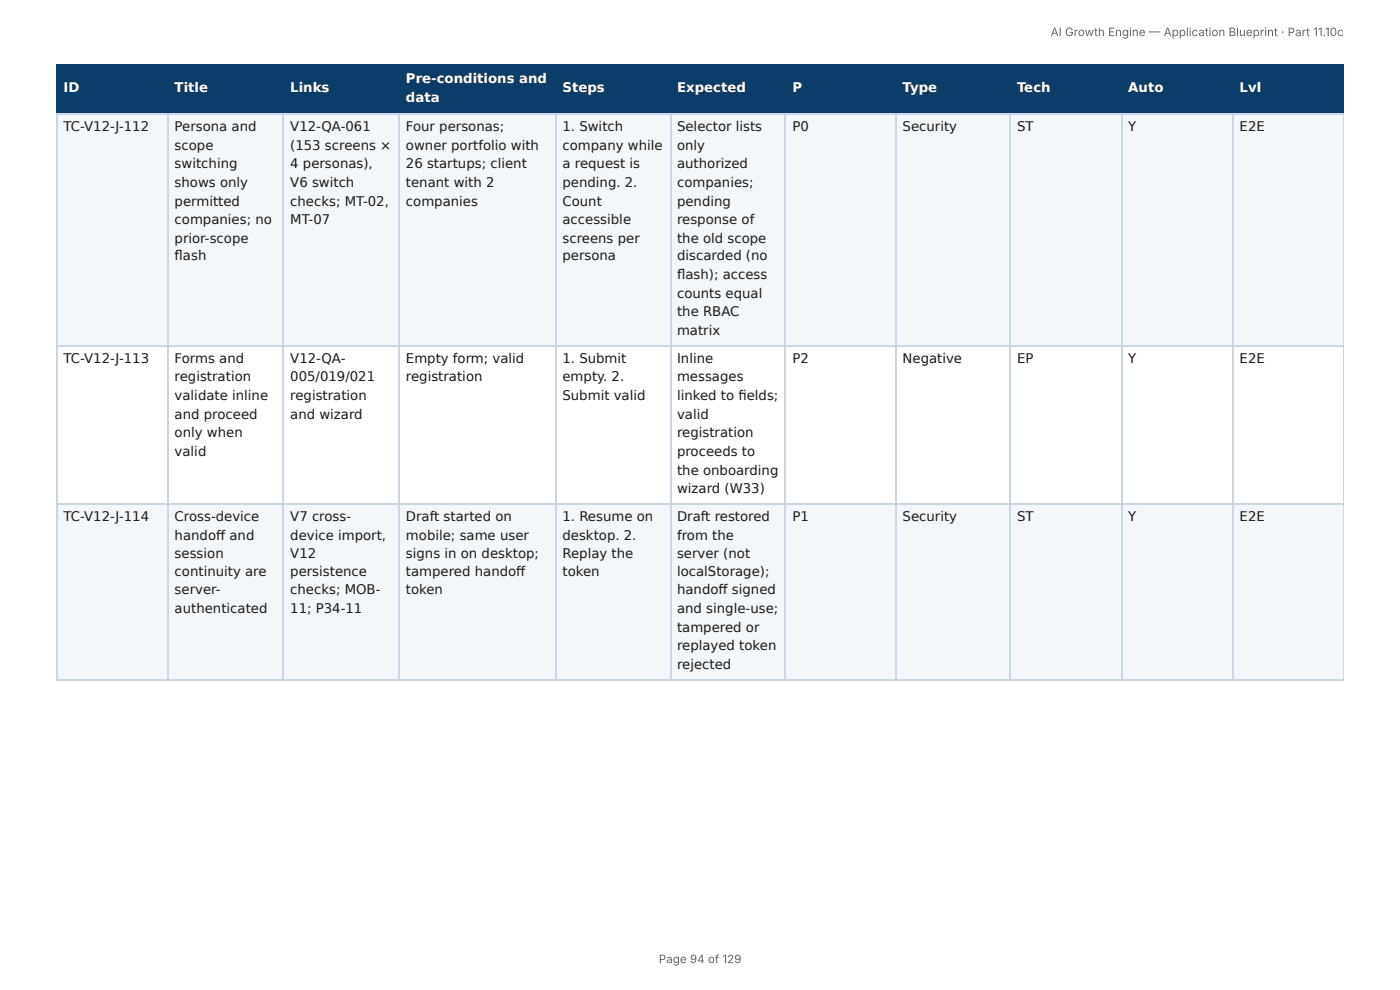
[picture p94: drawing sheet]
<svg xmlns="http://www.w3.org/2000/svg" width="297mm" height="210mm" viewBox="0 0 297 210" stroke-linecap="round" stroke-linejoin="round" font-family="sans-serif">
<defs><g id="words">
<g font-size="2.8" fill="#fff">
<text x="86.2" y="17.7">Pre-conditions and</text>
<text x="13.5" y="19.6">ID</text>
<text x="37.1" y="19.6">Title</text>
<text x="61.6" y="19.6">Links</text>
<text x="86.2" y="21.7">data</text>
<text x="119.5" y="19.6">Steps</text>
<text x="143.8" y="19.6">Expected</text>
<text x="168.3" y="19.6">P</text>
<text x="191.7" y="19.6">Type</text>
<text x="216" y="19.6">Tech</text>
<text x="239.6" y="19.6">Auto</text>
<text x="263.3" y="19.6">Lvl</text>
</g>
<g font-size="2.8" fill="#1a1a1a">
<text x="13.5" y="27.8">TC-V12-J-112</text>
<text x="37.1" y="27.8">Persona and</text>
<text x="61.6" y="27.8">V12-QA-061</text>
<text x="86.2" y="27.8">Four personas;</text>
<text x="119.5" y="27.8">1. Switch</text>
<text x="143.8" y="27.8">Selector lists</text>
<text x="168.3" y="27.8">P0</text>
<text x="191.7" y="27.8">Security</text>
<text x="216" y="27.8">ST</text>
<text x="239.6" y="27.8">Y</text>
<text x="263.3" y="27.8">E2E</text>
<text x="37.1" y="31.7">scope</text>
<text x="37.1" y="35.7">switching</text>
<text x="61.6" y="31.7">(153 screens ×</text>
<text x="61.6" y="35.7">4 personas),</text>
<text x="86.2" y="31.7">owner portfolio with</text>
<text x="86.2" y="35.7">26 startups; client</text>
<text x="119.5" y="31.7">company while</text>
<text x="119.5" y="35.7">a request is</text>
<text x="143.8" y="31.7">only</text>
<text x="143.8" y="35.7">authorized</text>
<text x="37.1" y="39.7">shows only</text>
<text x="61.6" y="39.7">V6 switch</text>
<text x="86.2" y="39.7">tenant with 2</text>
<text x="119.5" y="39.7">pending. 2.</text>
<text x="143.8" y="39.7">companies;</text>
<text x="37.1" y="43.7">permitted</text>
<text x="37.1" y="47.6">companies; no</text>
<text x="61.6" y="43.7">checks; MT-02,</text>
<text x="61.6" y="47.6">MT-07</text>
<text x="86.2" y="43.7">companies</text>
<text x="119.5" y="43.7">Count</text>
<text x="119.5" y="47.6">accessible</text>
<text x="143.8" y="43.7">pending</text>
<text x="143.8" y="47.6">response of</text>
<text x="37.1" y="51.6">prior-scope</text>
<text x="119.5" y="51.6">screens per</text>
<text x="143.8" y="51.6">the old scope</text>
<text x="37.1" y="55.3">fl ash</text>
<text x="119.5" y="55.3">persona</text>
<text x="143.8" y="55.3">discarded (no</text>
<text x="143.8" y="59.3">fl ash); access</text>
<text x="143.8" y="63.2">counts equal</text>
<text x="143.8" y="67.2">the RBAC</text>
<text x="143.8" y="71.2">matrix</text>
<text x="13.5" y="77">TC-V12-J-113</text>
<text x="37.1" y="77">Forms and</text>
<text x="61.6" y="77">V12-QA-</text>
<text x="86.2" y="77">Empty form; valid</text>
<text x="119.5" y="77">1. Submit</text>
<text x="143.8" y="77">Inline</text>
<text x="168.3" y="77">P2</text>
<text x="191.7" y="77">Negative</text>
<text x="216" y="77">EP</text>
<text x="239.6" y="77">Y</text>
<text x="263.3" y="77">E2E</text>
<text x="37.1" y="81">registration</text>
<text x="61.6" y="81">005/019/021</text>
<text x="86.2" y="81">registration</text>
<text x="119.5" y="81">empty. 2.</text>
<text x="143.8" y="81">messages</text>
<text x="37.1" y="84.9">validate inline</text>
<text x="37.1" y="88.9">and proceed</text>
<text x="61.6" y="84.9">registration</text>
<text x="61.6" y="88.9">and wizard</text>
<text x="119.5" y="84.9">Submit valid</text>
<text x="143.8" y="84.9">linked to fi elds;</text>
<text x="143.8" y="88.9">valid</text>
<text x="37.1" y="92.9">only when</text>
<text x="143.8" y="92.9">registration</text>
<text x="37.1" y="96.8">valid</text>
<text x="143.8" y="96.8">proceeds to</text>
<text x="143.8" y="100.8">the onboarding</text>
<text x="143.8" y="104.8">wizard (W33)</text>
<text x="13.5" y="110.6">TC-V12-J-114</text>
<text x="37.1" y="110.6">Cross-device</text>
<text x="61.6" y="110.6">V7 cross-</text>
<text x="86.2" y="110.6">Draft started on</text>
<text x="119.5" y="110.6">1. Resume on</text>
<text x="143.8" y="110.6">Draft restored</text>
<text x="168.3" y="110.6">P1</text>
<text x="191.7" y="110.6">Security</text>
<text x="216" y="110.6">ST</text>
<text x="239.6" y="110.6">Y</text>
<text x="263.3" y="110.6">E2E</text>
<text x="37.1" y="114.6">handoff and</text>
<text x="37.1" y="118.5">session</text>
<text x="61.6" y="114.6">device import,</text>
<text x="61.6" y="118.5">V12</text>
<text x="86.2" y="114.6">mobile; same user</text>
<text x="86.2" y="118.5">signs in on desktop;</text>
<text x="119.5" y="114.6">desktop. 2.</text>
<text x="119.5" y="118.5">Replay the</text>
<text x="143.8" y="114.6">from the</text>
<text x="143.8" y="118.5">server (not</text>
<text x="37.1" y="122.2">continuity are</text>
<text x="61.6" y="122.2">persistence</text>
<text x="86.2" y="122.2">tampered handoff</text>
<text x="119.5" y="122.2">token</text>
<text x="143.8" y="122.2">localStorage);</text>
<text x="37.1" y="126.2">server-</text>
<text x="37.1" y="130.2">authenticated</text>
<text x="61.6" y="126.2">checks; MOB-</text>
<text x="61.6" y="130.2">11; P34-11</text>
<text x="86.2" y="126.2">token</text>
<text x="143.8" y="126.2">handoff signed</text>
<text x="143.8" y="130.2">and single-use;</text>
<text x="143.8" y="134.1">tampered or</text>
<text x="143.8" y="138.1">replayed token</text>
<text x="143.8" y="142.1">rejected</text>
</g>
<g font-size="2.5" fill="#666">
<text x="223.1" y="7.7">AI Growth Engine — Application Blueprint · Part 11.10c</text>
<text x="139.9" y="204.5">Page 94 of 129</text>
</g>
</g></defs>
<g fill="#0b3d6b">
<path d="M12.2 14h23.5v10.1h-23.5z"/>
<path d="M35.7 14h24.6v10.1h-24.6z"/>
<path d="M60.3 14h24.4v10.1h-24.4z"/>
<path d="M84.7 14h33.3v10.1h-33.3z"/>
<path d="M118 14h24.3v10.1h-24.3z"/>
<path d="M142.3 14h24.7v10.1h-24.7z"/>
<path d="M167 14h23.2v10.1h-23.2z"/>
<path d="M190.2 14h24.4v10.1h-24.4z"/>
<path d="M214.6 14h23.5v10.1h-23.5z"/>
<path d="M238.1 14h23.8v10.1h-23.8z"/>
<path d="M261.9 14h23.5v10.1h-23.5z"/>
</g>
<g fill="#f4f7fa">
<path d="M12.2 24.1h23.5v49.5h-23.5z"/>
<path d="M35.7 24.1h24.6v49.5h-24.6z"/>
<path d="M60.3 24.1h24.4v49.5h-24.4z"/>
<path d="M84.7 24.1h33.3v49.5h-33.3z"/>
<path d="M118 24.1h24.3v49.5h-24.3z"/>
<path d="M142.3 24.1h24.7v49.5h-24.7z"/>
<path d="M167 24.1h23.2v49.5h-23.2z"/>
<path d="M190.2 24.1h24.4v49.5h-24.4z"/>
<path d="M214.6 24.1h23.5v49.5h-23.5z"/>
<path d="M238.1 24.1h23.8v49.5h-23.8z"/>
<path d="M261.9 24.1h23.5v49.5h-23.5z"/>
<path d="M12.2 106.9h23.5v37.6h-23.5z"/>
<path d="M35.7 106.9h24.6v37.6h-24.6z"/>
<path d="M60.3 106.9h24.4v37.6h-24.4z"/>
<path d="M84.7 106.9h33.3v37.6h-33.3z"/>
<path d="M118 106.9h24.3v37.6h-24.3z"/>
<path d="M142.3 106.9h24.7v37.6h-24.7z"/>
<path d="M167 106.9h23.2v37.6h-23.2z"/>
<path d="M190.2 106.9h24.4v37.6h-24.4z"/>
<path d="M214.6 106.9h23.5v37.6h-23.5z"/>
<path d="M238.1 106.9h23.8v37.6h-23.8z"/>
<path d="M261.9 106.9h23.5v37.6h-23.5z"/>
</g>
<g fill="none" stroke="#0b3d6b" stroke-width=".26">
<path d="M11.9 13.9h273.5M12 13.8v10.5M35.6 13.8v10.5M60.2 13.8v10.5M84.8 13.8v10.5M118.1 13.8v10.5M142.5 13.8v10.5M166.8 13.8v10.5M190.4 13.8v10.5M214.4 13.8v10.5M238.3 13.8v10.5M261.8 13.8v10.5"/>
<path d="M11.9 24.2h273.5"/>
</g>
<path d="M285.3 13.8v10.5" fill="none" stroke="#0b3d6b" stroke-width=".21"/>
<g fill="none" stroke="#c9d6e3" stroke-width=".26">
<path d="M11.9 24.2h273.5M12 24.3v120.2M35.6 24.3v120.2M60.2 24.3v120.2M84.8 24.3v120.2M118.1 24.3v120.2M142.5 24.3v120.2M166.8 24.3v120.2M190.4 24.3v120.2M214.4 24.3v120.2M238.3 24.3v120.2M261.8 24.3v120.2"/>
<path d="M11.9 73.4h273.5M11.9 107h273.5M11.9 144.3h273.5"/>
</g>
<path d="M285.3 24.3v120.2" fill="none" stroke="#c9d6e3" stroke-width=".21"/>
<use href="#words"/>
</svg>
